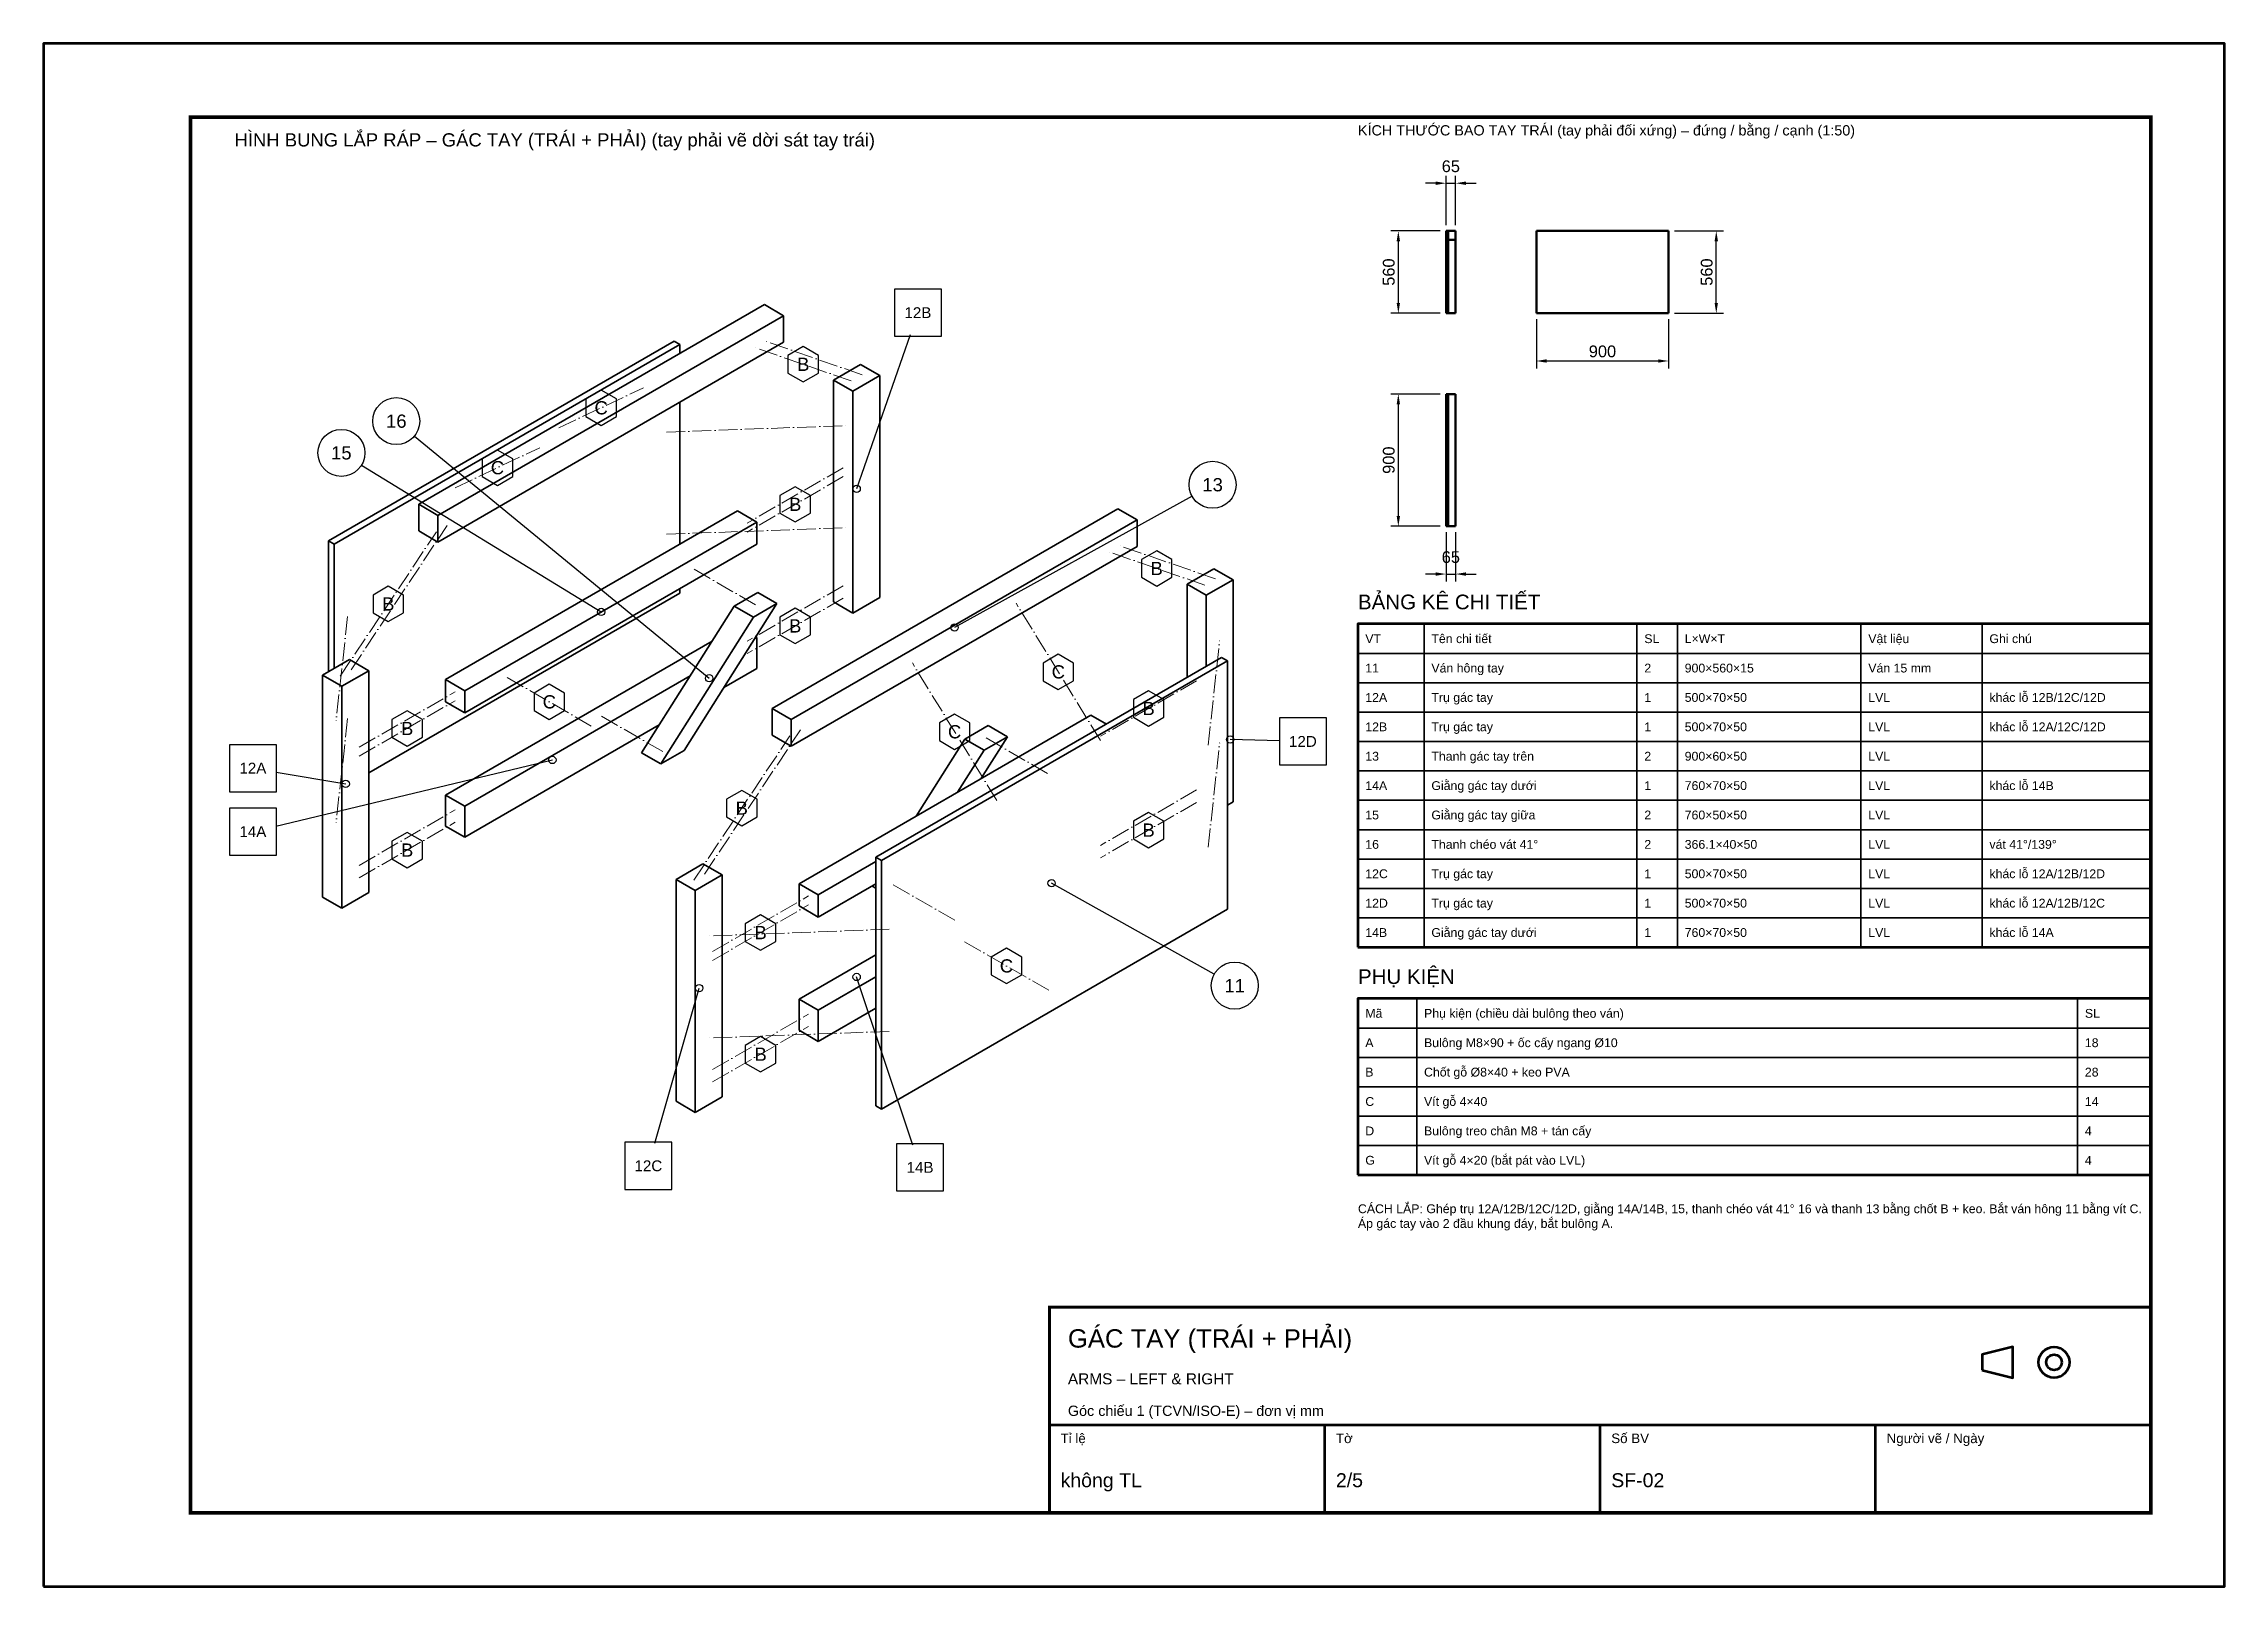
# Model space of a CAD drawing. Header units: millimetres. Extents: x 0 to 2970, y 0 to 2100.
import ezdxf
from ezdxf.enums import TextEntityAlignment as Align

# ---------------------------------------------------------------- set-up
doc = ezdxf.new("R2010")
doc.units = ezdxf.units.MM
doc.header["$LTSCALE"] = 10
doc.linetypes.add('DASHDOT', pattern=[3.556, 2.54, -0.508, 0, -0.508])
for name, color, linetype, lineweight in [('0-KHUNG-BANVE', 7, 'CONTINUOUS', 70), ('1-NET-THAY', 7, 'CONTINUOUS', 50), ('10-PHU-KIEN', 1, 'CONTINUOUS', 25), ('3-KICH-THUOC', 1, 'CONTINUOUS', 18), ('4-DUONG-BUNG', 4, 'DASHDOT', 18), ('5-SO-VI-TRI', 7, 'CONTINUOUS', 25), ('6-CHU', 7, 'CONTINUOUS', 25), ('7-BANG-KE', 7, 'CONTINUOUS', 25), ('M-M3-LEFT_ARM', 3, 'CONTINUOUS', 35), ('M-M4-RIGHT_ARM', 3, 'CONTINUOUS', 35)]:
    doc.layers.add(name, color=color, linetype=linetype, lineweight=lineweight)
doc.styles.add('VN', font='arial.ttf')
doc.dimstyles.new('A4', dxfattribs={"dimscale": 10, "dimtxt": 1.6, "dimasz": 1.4, "dimexe": 1, "dimexo": 0.8, "dimgap": 0.5, "dimtad": 1, "dimdec": 1, "dimtxsty": 'VN', "dimcen": 2.5, "dimclrd": 1, "dimclre": 1, "dimclrt": 7, "dimazin": 3, "dimtfac": 1, "dimtmove": 0, "dimatfit": 3})

msp = doc.modelspace()

# ---------------------------------------------------------------- texts
at = {"layer": '10-PHU-KIEN', "style": 'VN'}
for s, p in [('B', (1034.532, 1663.516)), ('C', (759.325, 1604.31)), ('C', (618.059, 1522.75)), ('B', (1023.544, 1472.908)), ('B', (1515.882, 1385.608)), ('B', (469.468, 1337.277)), ('B', (1023.544, 1307.371)), ('C', (1381.941, 1244.842)), ('C', (688.692, 1204.062)), ('B', (1504.895, 1195)), ('B', (495.105, 1167.813)), ('C', (1240.675, 1163.282)), ('B', (950.819, 1059.369)), ('B', (495.105, 1002.277)), ('B', (1504.895, 1029.464)), ('B', (976.456, 889.906)), ('C', (1311.308, 844.595)), ('B', (976.456, 724.369))]:
    msp.add_text(s, height=18, dxfattribs=at).set_placement(p, align=Align.MIDDLE_CENTER)
at = {"layer": '5-SO-VI-TRI', "style": 'VN'}
for s, height, p in [('12B', 14.76, (1190.712, 1733.79)), ('16', 18, (480.321, 1586.152)), ('15', 18, (405.497, 1542.952)), ('13', 18, (1592.062, 1499.578)), ('12D', 14.76, (1715, 1150.139)), ('12A', 14.76, (285, 1113.739)), ('14A', 14.76, (285, 1027.339)), ('11', 18, (1622.14, 817.693)), ('12C', 14.76, (823.589, 572.435)), ('14B', 14.76, (1193.696, 570.331))]:
    msp.add_text(s, height=height, dxfattribs=at).set_placement(p, align=Align.MIDDLE_CENTER)
at = {"layer": '6-CHU', "style": 'VN'}
for s, height, p in [('KÍCH THƯỚC BAO TAY TRÁI (tay phải đối xứng) – đứng / bằng / cạnh (1:50)', 14, (1790, 1975)), ('HÌNH BUNG LẮP RÁP – GÁC TAY (TRÁI + PHẢI) (tay phải vẽ dời sát tay trái)', 18, (260, 1960)), ('GÁC TAY (TRÁI + PHẢI)', 25, (1395, 325)), ('ARMS – LEFT & RIGHT', 15, (1395, 275)), ('Góc chiếu 1 (TCVN/ISO-E) – đơn vị mm', 14, (1395, 232)), ('Tỉ lệ', 13, (1385, 195)), ('Tờ', 13, (1760, 195)), ('Số BV', 13, (2135, 195)), ('Người vẽ / Ngày', 13, (2510, 195)), ('không TL', 19, (1385, 135)), ('2/5', 19, (1760, 135)), ('SF-02', 19, (2135, 135))]:
    msp.add_text(s, height=height, dxfattribs=at).set_placement(p)
at = {"layer": '6-CHU', "insert": (1790, 520), "char_height": 12, "width": 1080, "attachment_point": 1, "style": 'VN'}
msp.add_mtext('CÁCH LẮP: Ghép trụ 12A/12B/12C/12D, giằng 14A/14B, 15, thanh chéo vát 41° 16 và thanh 13 bằng chốt B + keo. Bắt ván hông 11 bằng vít C. Áp gác tay vào 2 đầu khung đáy, bắt bulông A.', dxfattribs=at)
at = {"layer": '7-BANG-KE', "style": 'VN'}
for s, p in [('BẢNG KÊ CHI TIẾT', (1790, 1330)), ('PHỤ KIỆN', (1790, 820))]:
    msp.add_text(s, height=20, dxfattribs=at).set_placement(p)
for s, p in [('VT', (1800, 1290)), ('Tên chi tiết', (1890, 1290)), ('SL', (2180, 1290)), ('L×W×T', (2235, 1290)), ('Vật liệu', (2485, 1290)), ('Ghi chú', (2650, 1290)), ('11', (1800, 1250)), ('Ván hông tay', (1890, 1250)), ('2', (2180, 1250)), ('900×560×15', (2235, 1250)), ('Ván 15 mm', (2485, 1250)), ('khác lỗ 12B/12C/12D', (2650, 1210)), ('12A', (1800, 1210)), ('Trụ gác tay', (1890, 1210)), ('1', (2180, 1210)), ('500×70×50', (2235, 1210)), ('LVL', (2485, 1210)), ('12B', (1800, 1170)), ('Trụ gác tay', (1890, 1170)), ('1', (2180, 1170)), ('500×70×50', (2235, 1170)), ('LVL', (2485, 1170)), ('khác lỗ 12A/12C/12D', (2650, 1170)), ('13', (1800, 1130)), ('Thanh gác tay trên', (1890, 1130)), ('2', (2180, 1130)), ('900×60×50', (2235, 1130)), ('LVL', (2485, 1130)), ('Giằng gác tay dưới', (1890, 1090)), ('khác lỗ 14B', (2650, 1090)), ('14A', (1800, 1090)), ('1', (2180, 1090)), ('760×70×50', (2235, 1090)), ('LVL', (2485, 1090)), ('15', (1800, 1050)), ('Giằng gác tay giữa', (1890, 1050)), ('2', (2180, 1050)), ('760×50×50', (2235, 1050)), ('LVL', (2485, 1050)), ('16', (1800, 1010)), ('Thanh chéo vát 41°', (1890, 1010)), ('2', (2180, 1010)), ('366.1×40×50', (2235, 1010)), ('LVL', (2485, 1010)), ('vát 41°/139°', (2650, 1010)), ('12C', (1800, 970)), ('Trụ gác tay', (1890, 970)), ('1', (2180, 970)), ('500×70×50', (2235, 970)), ('LVL', (2485, 970)), ('khác lỗ 12A/12B/12D', (2650, 970)), ('12D', (1800, 930)), ('Trụ gác tay', (1890, 930)), ('1', (2180, 930)), ('500×70×50', (2235, 930)), ('LVL', (2485, 930)), ('khác lỗ 12A/12B/12C', (2650, 930)), ('14B', (1800, 890)), ('Giằng gác tay dưới', (1890, 890)), ('1', (2180, 890)), ('760×70×50', (2235, 890)), ('LVL', (2485, 890)), ('khác lỗ 14A', (2650, 890)), ('Mã', (1800, 780)), ('Phụ kiện (chiều dài bulông theo ván)', (1880, 780)), ('SL', (2780, 780)), ('A', (1800, 740)), ('Bulông M8×90 + ốc cấy ngang %%c10', (1880, 740)), ('18', (2780, 740)), ('B', (1800, 700)), ('Chốt gỗ %%c8×40 + keo PVA', (1880, 700)), ('28', (2780, 700)), ('C', (1800, 660)), ('Vít gỗ 4×40', (1880, 660)), ('14', (2780, 660)), ('D', (1800, 620)), ('Bulông treo chân M8 + tán cấy', (1880, 620)), ('4', (2780, 620)), ('G', (1800, 580)), ('Vít gỗ 4×20 (bắt pát vào LVL)', (1880, 580)), ('4', (2780, 580))]:
    msp.add_text(s, height=12, dxfattribs=at).set_placement(p, align=Align.MIDDLE_LEFT)

# ---------------------------------------------------------------- dimensions: what is measured, and where the dimension line sits
at = {"layer": '3-KICH-THUOC'}
for base, p1, p2 in [((1910, 1910), (1910, 1845), (1923, 1845)), ((2033, 1668), (2033, 1733), (2213, 1733)), ((1910, 1378), (1910, 1443), (1923, 1443))]:
    msp.add_linear_dim(base=base, p1=p1, p2=p2, dimstyle='A4', override={"dimlfac": 5}, dxfattribs=at).render()
for base, p1, p2 in [((1845, 1733), (1910, 1733), (1910, 1845)), ((2278, 1733), (2213, 1733), (2213, 1845)), ((1845, 1443), (1910, 1443), (1910, 1623))]:
    msp.add_linear_dim(base=base, p1=p1, p2=p2, angle=90, dimstyle='A4', override={"dimlfac": 5}, dxfattribs=at).render()

# ---------------------------------------------------------------- linework, layer by layer
at = {"layer": '0-KHUNG-BANVE'}
for p, q in [((1370, 220), (2870, 220)), ((1745, 100), (1745, 220)), ((2120, 100), (2120, 220)), ((2495, 100), (2495, 220))]:
    msp.add_line(p, q, dxfattribs=at)
for points in [[(0, 0), (2970, 0), (2970, 2100), (0, 2100)], [(1790, 870), (2870, 870), (2870, 1310), (1790, 1310)], [(1790, 560), (2870, 560), (2870, 800), (1790, 800)], [(2640, 294.5), (2682, 284), (2682, 326), (2640, 315.5)]]:
    msp.add_lwpolyline(points, close=True, dxfattribs=at)
for points, const_width in [([(200, 100), (2870, 100), (2870, 2000), (200, 2000)], 5), ([(1370, 100), (2870, 100), (2870, 380), (1370, 380)], 4)]:
    msp.add_lwpolyline(points, close=True, dxfattribs=dict(at, const_width=const_width))
for radius in [21, 10.5]:
    msp.add_circle((2738, 305), radius, dxfattribs=at)
at = {"layer": '1-NET-THAY'}
for p, q in [((1910, 1845), (1913, 1845)), ((1910, 1733), (1910, 1845)), ((1913, 1733), (1913, 1845)), ((1913, 1845), (1923, 1845)), ((1923, 1833), (1923, 1845)), ((2033, 1733), (2033, 1845)), ((2033, 1845), (2213, 1845)), ((2213, 1733), (2213, 1845)), ((1913, 1833), (1923, 1833)), ((1923, 1733), (1923, 1833)), ((1910, 1733), (1913, 1733)), ((1913, 1733), (1923, 1733)), ((2213, 1733), (2033, 1733)), ((1910, 1623), (1910, 1443)), ((1910, 1623), (1913, 1623)), ((1913, 1623), (1913, 1443)), ((1913, 1623), (1923, 1623)), ((1923, 1623), (1923, 1443)), ((1910, 1443), (1913, 1443)), ((1913, 1443), (1923, 1443))]:
    msp.add_line(p, q, dxfattribs=at)
at = {"layer": '10-PHU-KIEN'}
for points in [[(1055.316, 1675.516), (1034.532, 1687.516), (1013.747, 1675.516), (1013.747, 1651.516), (1034.532, 1639.516), (1055.316, 1651.516)], [(780.11, 1616.31), (759.325, 1628.31), (738.54, 1616.31), (738.54, 1592.31), (759.325, 1580.31), (780.11, 1592.31)], [(638.844, 1534.75), (618.059, 1546.75), (597.274, 1534.75), (597.274, 1510.75), (618.059, 1498.75), (638.844, 1510.75)], [(1044.329, 1484.908), (1023.544, 1496.908), (1002.76, 1484.908), (1002.76, 1460.908), (1023.544, 1448.908), (1044.329, 1460.908)], [(1536.666, 1397.608), (1515.882, 1409.608), (1495.097, 1397.608), (1495.097, 1373.608), (1515.882, 1361.608), (1536.666, 1373.608)], [(490.253, 1349.277), (469.468, 1361.277), (448.684, 1349.277), (448.684, 1325.277), (469.468, 1313.277), (490.253, 1325.277)], [(1044.329, 1319.371), (1023.544, 1331.371), (1002.76, 1319.371), (1002.76, 1295.371), (1023.544, 1283.371), (1044.329, 1295.371)], [(1402.726, 1256.842), (1381.941, 1268.842), (1361.156, 1256.842), (1361.156, 1232.842), (1381.941, 1220.842), (1402.726, 1232.842)], [(709.477, 1216.062), (688.692, 1228.062), (667.907, 1216.062), (667.907, 1192.062), (688.692, 1180.062), (709.477, 1192.062)], [(1525.679, 1207), (1504.895, 1219), (1484.11, 1207), (1484.11, 1183), (1504.895, 1171), (1525.679, 1183)], [(515.89, 1179.813), (495.105, 1191.813), (474.321, 1179.813), (474.321, 1155.813), (495.105, 1143.813), (515.89, 1155.813)], [(1261.46, 1175.282), (1240.675, 1187.282), (1219.89, 1175.282), (1219.89, 1151.282), (1240.675, 1139.282), (1261.46, 1151.282)], [(971.603, 1071.369), (950.819, 1083.369), (930.034, 1071.369), (930.034, 1047.369), (950.819, 1035.369), (971.603, 1047.369)], [(1525.679, 1041.464), (1504.895, 1053.464), (1484.11, 1041.464), (1484.11, 1017.464), (1504.895, 1005.464), (1525.679, 1017.464)], [(515.89, 1014.277), (495.105, 1026.277), (474.321, 1014.277), (474.321, 990.277), (495.105, 978.277), (515.89, 990.277)], [(997.24, 901.906), (976.456, 913.906), (955.671, 901.906), (955.671, 877.906), (976.456, 865.906), (997.24, 877.906)], [(1332.093, 856.595), (1311.308, 868.595), (1290.523, 856.595), (1290.523, 832.595), (1311.308, 820.595), (1332.093, 832.595)], [(997.24, 736.369), (976.456, 748.369), (955.671, 736.369), (955.671, 712.369), (976.456, 700.369), (997.24, 712.369)]]:
    msp.add_lwpolyline(points, close=True, dxfattribs=at)
at = {"layer": '4-DUONG-BUNG'}
for p, q in [((1114.582, 1649.319), (983.781, 1694.63)), ((1099.932, 1640.861), (969.131, 1686.172)), ((701.772, 1577.123), (816.878, 1631.496)), ((848.27, 1571.082), (1094.177, 1580.144)), ((560.506, 1495.563), (675.612, 1549.936)), ((1088.945, 1522.75), (958.143, 1447.231)), ((1088.945, 1510.667), (958.143, 1435.148)), ((404.068, 1239.103), (534.869, 1435.451)), ((418.717, 1247.561), (549.519, 1443.909)), ((848.27, 1432.128), (1094.177, 1441.19)), ((1581.283, 1362.953), (1450.481, 1408.264)), ((1595.932, 1371.411), (1465.131, 1416.722)), ((885.974, 1384.419), (969.687, 1336.087)), ((1088.945, 1362.047), (958.143, 1286.528)), ((1088.945, 1345.131), (958.143, 1269.612)), ((1439.494, 1151.199), (1324.388, 1338.485)), ((414.008, 1320.361), (398.312, 1178.386)), ((1585.992, 1145.158), (1601.688, 1287.132)), ((1298.228, 1069.639), (1183.122, 1256.925)), ((631.139, 1237.29), (746.245, 1170.834)), ((1570.295, 1244.842), (1439.494, 1169.324)), ((1570.295, 1232.759), (1439.494, 1157.241)), ((429.705, 1142.137), (560.506, 1217.656)), ((429.705, 1130.054), (560.506, 1205.573)), ((414.008, 1181.407), (398.312, 1039.432)), ((759.579, 1184.574), (843.292, 1136.242)), ((900.068, 969.653), (1030.869, 1166.001)), ((885.418, 961.195), (1016.219, 1157.543)), ((1367.324, 1106.511), (1283.611, 1154.843)), ((1585.992, 1006.204), (1601.688, 1148.179)), ((1570.295, 1084.139), (1439.494, 1008.621)), ((429.705, 981.434), (560.506, 1056.952)), ((429.705, 964.518), (560.506, 1040.036)), ((1570.295, 1067.223), (1439.494, 991.704)), ((1240.929, 906.666), (1157.216, 954.998)), ((911.055, 864.229), (1041.857, 939.748)), ((911.055, 852.147), (1041.857, 927.665)), ((1151.73, 894.437), (905.823, 885.375)), ((1368.861, 811.367), (1253.755, 877.823)), ((911.055, 703.526), (1041.857, 779.045)), ((1151.73, 755.483), (905.823, 746.421)), ((911.055, 686.61), (1041.857, 762.129))]:
    msp.add_line(p, q, dxfattribs=at)
at = {"layer": '5-SO-VI-TRI'}
for p, q in [((1180.192, 1703.569), (1107.257, 1494.053)), ((505.051, 1565.843), (906.489, 1236.165)), ((432.791, 1526.247), (759.325, 1326.402)), ((1564.058, 1484.092), (1240.675, 1305.257)), ((1683.011, 1150.97), (1616.076, 1152.71)), ((316.122, 1034.784), (692.881, 1124.921)), ((316.549, 1108.386), (411.392, 1092.295)), ((1594.209, 833.31), (1372.785, 957.117)), ((832.383, 603.203), (892.743, 814.387)), ((1183.571, 600.687), (1107.257, 829.491))]:
    msp.add_line(p, q, dxfattribs=at)
for points in [[(1158.712, 1701.79), (1222.712, 1701.79), (1222.712, 1765.79), (1158.712, 1765.79)], [(1683, 1118.139), (1747, 1118.139), (1747, 1182.139), (1683, 1182.139)], [(253, 1081.739), (317, 1081.739), (317, 1145.739), (253, 1145.739)], [(253, 995.339), (317, 995.339), (317, 1059.339), (253, 1059.339)], [(791.589, 540.435), (855.589, 540.435), (855.589, 604.435), (791.589, 604.435)], [(1161.696, 538.331), (1225.696, 538.331), (1225.696, 602.331), (1161.696, 602.331)]]:
    msp.add_lwpolyline(points, close=True, dxfattribs=at)
for centre, radius in [((480.321, 1586.152), 32), ((405.497, 1542.952), 32), ((1592.062, 1499.578), 32), ((1107.257, 1494.053), 5), ((759.325, 1326.402), 5), ((1240.675, 1305.257), 5), ((906.489, 1236.165), 5), ((692.881, 1124.921), 5), ((1616.076, 1152.71), 5), ((411.392, 1092.295), 5), ((1372.785, 957.117), 5), ((1107.257, 829.491), 5), ((1622.14, 817.693), 32), ((892.743, 814.387), 5)]:
    msp.add_circle(centre, radius, dxfattribs=at)
at = {"layer": '7-BANG-KE'}
for points in [[(1790, 1270), (1880, 1270), (1880, 1310), (1790, 1310)], [(1880, 1270), (2170, 1270), (2170, 1310), (1880, 1310)], [(2170, 1270), (2225, 1270), (2225, 1310), (2170, 1310)], [(2225, 1270), (2475, 1270), (2475, 1310), (2225, 1310)], [(2475, 1270), (2640, 1270), (2640, 1310), (2475, 1310)], [(2640, 1270), (2870, 1270), (2870, 1310), (2640, 1310)], [(1790, 1230), (1880, 1230), (1880, 1270), (1790, 1270)], [(1880, 1230), (2170, 1230), (2170, 1270), (1880, 1270)], [(2170, 1230), (2225, 1230), (2225, 1270), (2170, 1270)], [(2225, 1230), (2475, 1230), (2475, 1270), (2225, 1270)], [(2475, 1230), (2640, 1230), (2640, 1270), (2475, 1270)], [(2640, 1230), (2870, 1230), (2870, 1270), (2640, 1270)], [(1790, 1190), (1880, 1190), (1880, 1230), (1790, 1230)], [(1880, 1190), (2170, 1190), (2170, 1230), (1880, 1230)], [(2170, 1190), (2225, 1190), (2225, 1230), (2170, 1230)], [(2225, 1190), (2475, 1190), (2475, 1230), (2225, 1230)], [(2475, 1190), (2640, 1190), (2640, 1230), (2475, 1230)], [(2640, 1190), (2870, 1190), (2870, 1230), (2640, 1230)], [(1790, 1150), (1880, 1150), (1880, 1190), (1790, 1190)], [(1880, 1150), (2170, 1150), (2170, 1190), (1880, 1190)], [(2170, 1150), (2225, 1150), (2225, 1190), (2170, 1190)], [(2225, 1150), (2475, 1150), (2475, 1190), (2225, 1190)], [(2475, 1150), (2640, 1150), (2640, 1190), (2475, 1190)], [(2640, 1150), (2870, 1150), (2870, 1190), (2640, 1190)], [(1790, 1110), (1880, 1110), (1880, 1150), (1790, 1150)], [(1880, 1110), (2170, 1110), (2170, 1150), (1880, 1150)], [(2170, 1110), (2225, 1110), (2225, 1150), (2170, 1150)], [(2225, 1110), (2475, 1110), (2475, 1150), (2225, 1150)], [(2475, 1110), (2640, 1110), (2640, 1150), (2475, 1150)], [(2640, 1110), (2870, 1110), (2870, 1150), (2640, 1150)], [(1790, 1070), (1880, 1070), (1880, 1110), (1790, 1110)], [(1880, 1070), (2170, 1070), (2170, 1110), (1880, 1110)], [(2170, 1070), (2225, 1070), (2225, 1110), (2170, 1110)], [(2225, 1070), (2475, 1070), (2475, 1110), (2225, 1110)], [(2475, 1070), (2640, 1070), (2640, 1110), (2475, 1110)], [(2640, 1070), (2870, 1070), (2870, 1110), (2640, 1110)], [(1790, 1030), (1880, 1030), (1880, 1070), (1790, 1070)], [(1880, 1030), (2170, 1030), (2170, 1070), (1880, 1070)], [(2170, 1030), (2225, 1030), (2225, 1070), (2170, 1070)], [(2225, 1030), (2475, 1030), (2475, 1070), (2225, 1070)], [(2475, 1030), (2640, 1030), (2640, 1070), (2475, 1070)], [(2640, 1030), (2870, 1030), (2870, 1070), (2640, 1070)], [(1790, 990), (1880, 990), (1880, 1030), (1790, 1030)], [(1880, 990), (2170, 990), (2170, 1030), (1880, 1030)], [(2170, 990), (2225, 990), (2225, 1030), (2170, 1030)], [(2225, 990), (2475, 990), (2475, 1030), (2225, 1030)], [(2475, 990), (2640, 990), (2640, 1030), (2475, 1030)], [(2640, 990), (2870, 990), (2870, 1030), (2640, 1030)], [(1790, 950), (1880, 950), (1880, 990), (1790, 990)], [(1880, 950), (2170, 950), (2170, 990), (1880, 990)], [(2170, 950), (2225, 950), (2225, 990), (2170, 990)], [(2225, 950), (2475, 950), (2475, 990), (2225, 990)], [(2475, 950), (2640, 950), (2640, 990), (2475, 990)], [(2640, 950), (2870, 950), (2870, 990), (2640, 990)], [(1790, 910), (1880, 910), (1880, 950), (1790, 950)], [(1880, 910), (2170, 910), (2170, 950), (1880, 950)], [(2170, 910), (2225, 910), (2225, 950), (2170, 950)], [(2225, 910), (2475, 910), (2475, 950), (2225, 950)], [(2475, 910), (2640, 910), (2640, 950), (2475, 950)], [(2640, 910), (2870, 910), (2870, 950), (2640, 950)], [(1790, 870), (1880, 870), (1880, 910), (1790, 910)], [(1880, 870), (2170, 870), (2170, 910), (1880, 910)], [(2170, 870), (2225, 870), (2225, 910), (2170, 910)], [(2225, 870), (2475, 870), (2475, 910), (2225, 910)], [(2475, 870), (2640, 870), (2640, 910), (2475, 910)], [(2640, 870), (2870, 870), (2870, 910), (2640, 910)], [(1790, 760), (1870, 760), (1870, 800), (1790, 800)], [(1870, 760), (2770, 760), (2770, 800), (1870, 800)], [(2770, 760), (2870, 760), (2870, 800), (2770, 800)], [(1790, 720), (1870, 720), (1870, 760), (1790, 760)], [(1870, 720), (2770, 720), (2770, 760), (1870, 760)], [(2770, 720), (2870, 720), (2870, 760), (2770, 760)], [(1790, 680), (1870, 680), (1870, 720), (1790, 720)], [(1870, 680), (2770, 680), (2770, 720), (1870, 720)], [(2770, 680), (2870, 680), (2870, 720), (2770, 720)], [(1790, 640), (1870, 640), (1870, 680), (1790, 680)], [(1870, 640), (2770, 640), (2770, 680), (1870, 680)], [(2770, 640), (2870, 640), (2870, 680), (2770, 680)], [(1790, 600), (1870, 600), (1870, 640), (1790, 640)], [(1870, 600), (2770, 600), (2770, 640), (1870, 640)], [(2770, 600), (2870, 600), (2870, 640), (2770, 640)], [(1790, 560), (1870, 560), (1870, 600), (1790, 600)], [(1870, 560), (2770, 560), (2770, 600), (1870, 600)], [(2770, 560), (2870, 560), (2870, 600), (2770, 600)]]:
    msp.add_lwpolyline(points, close=True, dxfattribs=at)
at = {"layer": 'M-M3-LEFT_ARM'}
for p, q in [((981.688, 1744.774), (510.802, 1472.908)), ((1007.848, 1729.67), (536.962, 1457.804)), ((981.688, 1744.774), (1007.848, 1729.67)), ((1007.848, 1693.421), (1007.848, 1729.67)), ((858.734, 1694.932), (387.848, 1423.066)), ((536.962, 1421.555), (1007.848, 1693.421)), ((858.734, 1694.932), (866.582, 1690.401)), ((866.582, 1690.401), (395.696, 1418.534)), ((866.582, 1678.318), (866.582, 1690.401)), ((1112.489, 1663.214), (1075.865, 1642.069)), ((1112.489, 1663.214), (1138.65, 1648.11)), ((1075.865, 1642.069), (1102.025, 1626.965)), ((1075.865, 1339.995), (1075.865, 1642.069)), ((1138.65, 1648.11), (1102.025, 1626.965)), ((1138.65, 1346.037), (1138.65, 1648.11)), ((866.582, 1418.534), (866.582, 1611.862)), ((1102.025, 1324.892), (1102.025, 1626.965)), ((510.802, 1472.908), (536.962, 1457.804)), ((510.802, 1436.659), (510.802, 1472.908)), ((536.962, 1421.555), (536.962, 1457.804)), ((547.426, 1234.27), (945.063, 1463.845)), ((971.224, 1448.742), (945.063, 1463.845)), ((510.802, 1436.659), (536.962, 1421.555)), ((573.586, 1219.166), (971.224, 1448.742)), ((971.224, 1418.534), (971.224, 1448.742)), ((387.848, 1423.066), (395.696, 1418.534)), ((387.848, 1244.842), (387.848, 1423.066)), ((395.696, 1249.373), (395.696, 1418.534)), ((573.586, 1188.959), (971.224, 1418.534)), ((442.785, 1107.399), (866.582, 1352.078)), ((866.582, 1352.078), (866.582, 1358.12)), ((872.322, 1137.899), (998.717, 1337.744)), ((972.556, 1352.848), (940.657, 1334.43)), ((998.717, 1337.744), (966.817, 1319.327)), ((972.556, 1352.848), (998.717, 1337.744)), ((1075.865, 1339.995), (1102.025, 1324.892)), ((1102.025, 1324.892), (1138.65, 1346.037)), ((814.262, 1134.585), (940.657, 1334.43)), ((840.422, 1119.482), (966.817, 1319.327)), ((940.657, 1334.43), (966.817, 1319.327)), ((910.562, 1286.848), (547.426, 1077.191)), ((971.224, 1291.664), (968.623, 1290.162)), ((970.014, 1292.362), (971.224, 1291.664)), ((971.224, 1249.373), (971.224, 1291.664)), ((416.624, 1261.456), (380, 1240.311)), ((416.624, 1261.456), (442.785, 1246.353)), ((926.491, 1223.547), (971.224, 1249.373)), ((380, 1240.311), (406.16, 1225.207)), ((380, 938.237), (380, 1240.311)), ((442.785, 1246.353), (406.16, 1225.207)), ((406.16, 923.134), (406.16, 1225.207)), ((442.785, 944.279), (442.785, 1246.353)), ((547.426, 1204.062), (547.426, 1234.27)), ((547.426, 1234.27), (573.586, 1219.166)), ((880.468, 1239.266), (573.586, 1062.088)), ((573.586, 1188.959), (573.586, 1219.166)), ((547.426, 1204.062), (573.586, 1188.959)), ((573.586, 1019.797), (838.337, 1172.651)), ((814.262, 1134.585), (840.422, 1119.482)), ((840.422, 1119.482), (872.322, 1137.899)), ((547.426, 1077.191), (573.586, 1062.088)), ((547.426, 1034.901), (547.426, 1077.191)), ((573.586, 1019.797), (573.586, 1062.088)), ((547.426, 1034.901), (573.586, 1019.797)), ((380, 938.237), (406.16, 923.134)), ((406.16, 923.134), (442.785, 944.279))]:
    msp.add_line(p, q, dxfattribs=at)
at = {"layer": 'M-M4-RIGHT_ARM'}
for p, q in [((1463.038, 1466.866), (992.152, 1195)), ((1463.038, 1466.866), (1489.198, 1451.763)), ((1489.198, 1451.763), (1018.312, 1179.896)), ((1489.198, 1415.514), (1489.198, 1451.763)), ((1018.312, 1143.647), (1489.198, 1415.514)), ((1593.84, 1385.306), (1557.215, 1364.161)), ((1620, 1370.203), (1583.376, 1349.058)), ((1593.84, 1385.306), (1620, 1370.203)), ((1620, 1068.129), (1620, 1370.203)), ((1557.215, 1364.161), (1583.376, 1349.058)), ((1557.215, 1237.29), (1557.215, 1364.161)), ((1583.376, 1252.394), (1583.376, 1349.058)), ((1604.304, 1264.477), (1133.418, 992.611)), ((1612.152, 1259.946), (1141.266, 988.08)), ((1604.304, 1264.477), (1612.152, 1259.946)), ((1612.152, 921.623), (1612.152, 1259.946)), ((992.152, 1195), (1018.312, 1179.896)), ((992.152, 1158.751), (992.152, 1195)), ((992.152, 1158.751), (1018.312, 1143.647)), ((1018.312, 1143.647), (1018.312, 1179.896)), ((1028.776, 956.362), (1426.414, 1185.938)), ((1286.481, 1171.604), (1254.581, 1153.186)), ((1286.481, 1171.604), (1312.641, 1156.5)), ((1447.342, 1173.855), (1426.414, 1185.938)), ((1188.374, 1048.505), (1254.581, 1153.186)), ((1244.628, 1080.984), (1280.741, 1138.083)), ((1254.581, 1153.186), (1280.741, 1138.083)), ((1276.528, 1099.401), (1312.641, 1156.5)), ((1312.641, 1156.5), (1280.741, 1138.083)), ((1612.152, 1063.598), (1620, 1068.129)), ((897.975, 983.549), (861.35, 962.403)), ((897.975, 983.549), (924.135, 968.445)), ((1054.937, 941.258), (1133.418, 986.569)), ((1133.418, 992.611), (1141.266, 988.08)), ((1133.418, 654.288), (1133.418, 992.611)), ((1141.266, 649.757), (1141.266, 988.08)), ((861.35, 962.403), (887.511, 947.3)), ((861.35, 660.33), (861.35, 962.403)), ((924.135, 968.445), (887.511, 947.3)), ((924.135, 666.371), (924.135, 968.445)), ((1028.776, 926.155), (1028.776, 956.362)), ((1028.776, 956.362), (1054.937, 941.258)), ((1054.937, 911.051), (1133.418, 956.362)), ((1128.186, 953.341), (1133.418, 950.32)), ((887.511, 645.226), (887.511, 947.3)), ((1028.776, 926.155), (1054.937, 911.051)), ((1054.937, 911.051), (1054.937, 941.258)), ((1141.266, 649.757), (1612.152, 921.623)), ((1133.418, 859.698), (1028.776, 799.284)), ((1133.418, 829.491), (1054.937, 784.18)), ((1028.776, 799.284), (1054.937, 784.18)), ((1028.776, 756.993), (1028.776, 799.284)), ((1054.937, 741.89), (1133.418, 787.201)), ((1054.937, 741.89), (1054.937, 784.18)), ((1028.776, 756.993), (1054.937, 741.89)), ((861.35, 660.33), (887.511, 645.226)), ((887.511, 645.226), (924.135, 666.371)), ((1133.418, 654.288), (1141.266, 649.757))]:
    msp.add_line(p, q, dxfattribs=at)

msp.set_redraw_order([(e.dxf.handle, doc.entitydb.next_handle()) for e in msp.query("TEXT MTEXT ATTDEF DIMENSION ARC_DIMENSION")])  # texts and dimensions are drawn at this point

doc.saveas('drawing.dxf')
